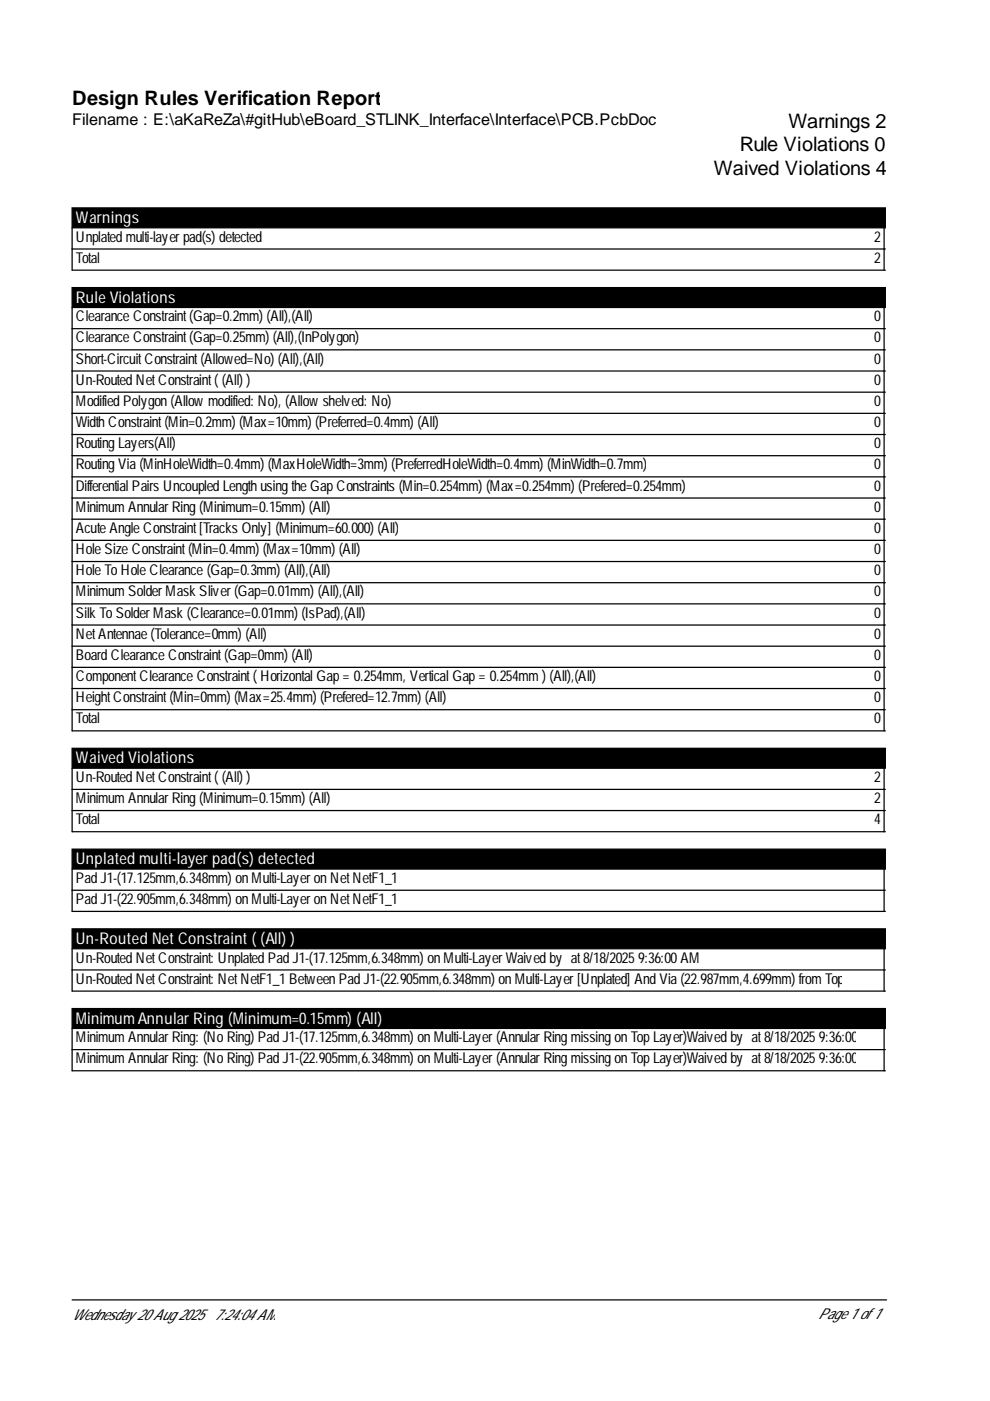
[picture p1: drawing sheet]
<svg xmlns="http://www.w3.org/2000/svg" width="210mm" height="297mm" viewBox="0 0 210 297" stroke-linecap="round" stroke-linejoin="round" font-family="sans-serif">
<defs><g id="words">
<g font-size="4.2">
<text x="15.3" y="22.3">Design Rules Verification Report</text>
<text x="167.1" y="27">Warnings 2</text>
<text x="156.9" y="32.1">Rule Violations 0</text>
<text x="151.3" y="37.1">Waived Violations 4</text>
</g>
<text font-size="3.4" x="15.3" y="26.6">Filename : E:\aKaReZa\#gitHub\eBoard_STLINK_Interface\Interface\PCB.PcbDoc</text>
<g font-size="3.4" fill="#fff">
<text x="16.1" y="47.3">Warnings</text>
<text x="16.1" y="64.2">Rule Violations</text>
<text x="16.1" y="161.9">Waived Violations</text>
<text x="16.1" y="183.2">Unplated multi-layerpad(s) detected</text>
<text x="16.1" y="200.1">Un-Routed NetConstraint((All) )</text>
<text x="16.1" y="217">MinimumAnnularRing (Minimum=0.15mm) (All)</text>
</g>
<g font-size="3.2">
<text x="16.1" y="51.2">Unplatedmulti-layerpad(s) detected</text>
<text x="185.3" y="51.2">2</text>
<text x="16.1" y="55.7">Total</text>
<text x="185.3" y="55.7">2</text>
<text x="16.1" y="68.1">ClearanceConstraint(Gap=0.2mm) (All),(All)</text>
<text x="185.3" y="68.1">0</text>
<text x="16.1" y="72.6">ClearanceConstraint(Gap=0.25mm) (All),(InPolygon)</text>
<text x="16.1" y="77.1">Short-CircuitConstraint(Allowed=No) (All),(All)</text>
<text x="185.3" y="72.6">0</text>
<text x="185.3" y="77.1">0</text>
<text x="16.1" y="81.6">Un-RoutedNetConstraint((All) )</text>
<text x="185.3" y="81.6">0</text>
<text x="16.1" y="86.1">ModifiedPolygon(Allowmodified: No), (Allowshelved: No)</text>
<text x="185.3" y="86.1">0</text>
<text x="16.1" y="90.6">WidthConstraint(Min=0.2mm) (Max=10mm) (Preferred=0.4mm) (All)</text>
<text x="16.1" y="95">RoutingLayers(All)</text>
<text x="185.3" y="90.6">0</text>
<text x="185.3" y="95">0</text>
<text x="16.1" y="99.5">RoutingVia (MinHoleWidth=0.4mm) (MaxHoleWidth=3mm) (PreferredHoleWidth=0.4mm) (MinWidth=0.7mm)</text>
<text x="185.3" y="99.5">0</text>
<text x="16.1" y="104">Differential Pairs UncoupledLengthusingtheGapConstraints (Min=0.254mm) (Max=0.254mm) (Prefered=0.254mm)</text>
<text x="185.3" y="104">0</text>
<text x="16.1" y="108.5">MinimumAnnularRing(Minimum=0.15mm) (All)</text>
<text x="16.1" y="113">AcuteAngleConstraint[TracksOnly] (Minimum=60.000) (All)</text>
<text x="185.3" y="108.5">0</text>
<text x="185.3" y="113">0</text>
<text x="16.1" y="117.5">HoleSizeConstraint(Min=0.4mm) (Max=10mm) (All)</text>
<text x="185.3" y="117.5">0</text>
<text x="16.1" y="122">HoleToHoleClearance(Gap=0.3mm) (All),(All)</text>
<text x="185.3" y="122">0</text>
<text x="16.1" y="126.5">MinimumSolderMaskSliver(Gap=0.01mm) (All),(All)</text>
<text x="16.1" y="131">SilkToSolderMask(Clearance=0.01mm) (IsPad),(All)</text>
<text x="185.3" y="126.5">0</text>
<text x="185.3" y="131">0</text>
<text x="16.1" y="135.4">NetAntennae(Tolerance=0mm) (All)</text>
<text x="185.3" y="135.4">0</text>
<text x="16.1" y="139.9">BoardClearanceConstraint(Gap=0mm) (All)</text>
<text x="185.3" y="139.9">0</text>
<text x="16.1" y="144.4">ComponentClearanceConstraint(Horizontal Gap= 0.254mm, Vertical Gap= 0.254mm) (All),(All)</text>
<text x="16.1" y="148.9">HeightConstraint(Min=0mm) (Max=25.4mm) (Prefered=12.7mm) (All)</text>
<text x="185.3" y="144.4">0</text>
<text x="185.3" y="148.9">0</text>
<text x="16.1" y="153.4">Total</text>
<text x="185.3" y="153.4">0</text>
<text x="16.1" y="165.8">Un-RoutedNetConstraint((All) )</text>
<text x="185.3" y="165.8">2</text>
<text x="16.1" y="170.3">MinimumAnnularRing(Minimum=0.15mm) (All)</text>
<text x="185.3" y="170.3">2</text>
<text x="16.1" y="174.8">Total</text>
<text x="185.3" y="174.8">4</text>
<text x="16.1" y="187.2">PadJ1-(17.125mm,6.348mm) onMulti-LayeronNetNetF1_1</text>
<text x="16.1" y="191.7">PadJ1-(22.905mm,6.348mm) onMulti-LayeronNetNetF1_1</text>
<text x="16.1" y="204.1">Un-RoutedNetConstraint: UnplatedPadJ1-(17.125mm,6.348mm) onMulti-LayerWaivedby at8/18/20259:36:00AM</text>
<text x="16.1" y="208.6">Un-RoutedNetConstraint: NetNetF1_1 BetweenPadJ1-(22.905mm,6.348mm) onMulti-Layer[Unplated] AndVia (22.987mm,4.699mm) fromTop</text>
<text x="16.1" y="221">MinimumAnnularRing: (NoRing) PadJ1-(17.125mm,6.348mm) onMulti-Layer(AnnularRingmissingonTopLayer)Waivedby at8/18/20259:36:00</text>
<text x="16.1" y="225.5">MinimumAnnularRing: (NoRing) PadJ1-(22.905mm,6.348mm) onMulti-Layer(AnnularRingmissingonTopLayer)Waivedby at8/18/20259:36:00</text>
<text x="15.3" y="279.8">Wednesday20Aug2025</text>
<text x="45.4" y="279.8">7:24:04AM</text>
<text x="173.5" y="279.6">Page1 of1</text>
</g>
</g></defs>
<path d="M15.3 44.1h172.4v4.2h-172.4zM15.3 61h172.4v4.2h-172.4zM15.3 158.7h172.4v4.2h-172.4zM15.3 180h172.4v4.3h-172.4zM15.3 196.9h172.4v4.3h-172.4zM15.3 213.8h172.4v4.3h-172.4z" fill="#000" stroke="#000" stroke-width=".26"/>
<g fill="none" stroke="#000" stroke-width=".26">
<path d="M15.3 52.8h172.4M15.3 48.3v9h172.4M187.4 48.3v9M15.3 65.2v89.8h172.4M15.3 69.7h172.4M15.3 74.2h172.4M15.3 78.7h172.4M187.4 65.2v89.8M15.3 83.2h172.4M15.3 87.6h172.4M15.3 92.1h172.4M15.3 96.6h172.4"/>
<path d="M15.3 101.1h172.4M15.3 105.6h172.4M15.3 110.1h172.4M15.3 114.6h172.4M15.3 119.1h172.4M15.3 123.5h172.4M15.3 128h172.4M15.3 132.5h172.4M15.3 137h172.4M15.3 141.5h172.4M15.3 146h172.4M15.3 150.5h172.4"/>
<path d="M15.3 162.9v13.4h172.4M15.3 167.4h172.4M15.3 171.9h172.4M187.4 162.9v13.4M15.3 184.3v8.9h172.4M15.3 188.7h172.4M187.4 184.3v8.9M15.3 201.2v8.9h172.4M15.3 218.1v8.9h172.4M15.3 205.6h172.4M187.4 201.2v8.9M187.4 218.1v8.9"/>
<path d="M15.3 222.5h172.4M15.3 275.6h172.7"/>
</g>
<use href="#words"/>
</svg>
